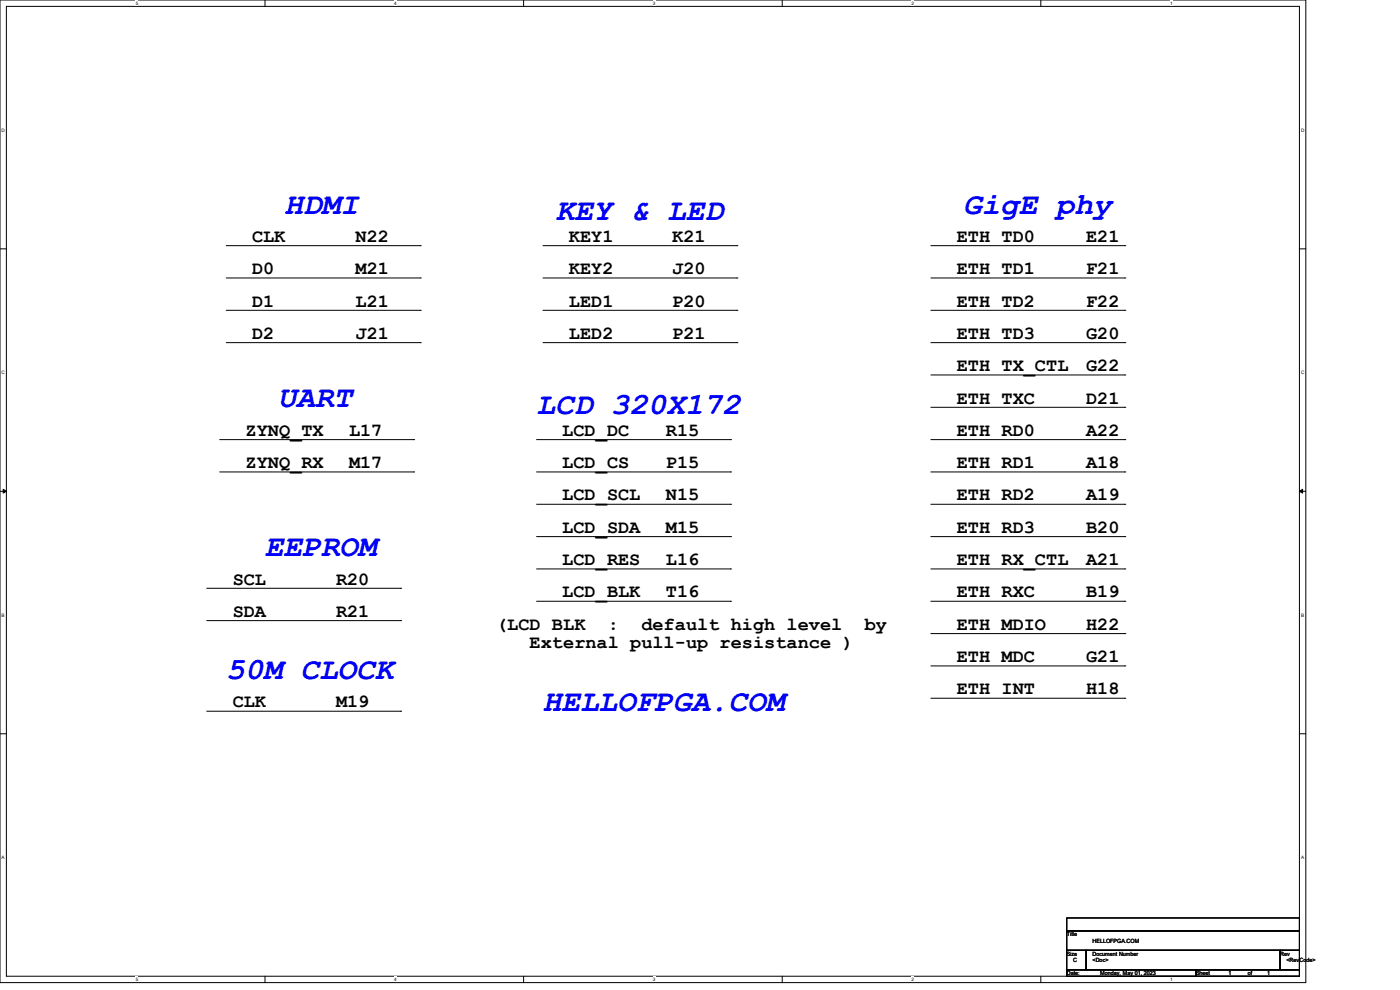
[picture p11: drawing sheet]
<svg xmlns="http://www.w3.org/2000/svg" width="297mm" height="210mm" viewBox="0 0 297 210" stroke-linecap="round" stroke-linejoin="round" font-family="sans-serif">
<defs><g id="words">
<g font-size="6.6" fill="#00f">
<text x="60.3" y="45.3">HDMI</text>
<text x="117.9" y="46.7">KEY &amp; LED</text>
<text x="204.3" y="45.3">GigE phy</text>
<text x="59" y="86.4">UART</text>
<text x="113.8" y="87.8">LCD 320X172</text>
<text x="56.2" y="118">EEPROM</text>
<text x="48" y="144.1">50M CLOCK</text>
<text x="115.2" y="150.9">HELLOFPGA.COM</text>
</g>
<g font-size="3.9">
<text x="53.5" y="51.3">CLK</text>
<text x="75.4" y="51.3">N22</text>
<text x="120.7" y="51.3">KEY1</text>
<text x="142.6" y="51.3">K21</text>
<text x="203" y="51.3">ETH TD0</text>
<text x="230.4" y="51.3">E21</text>
<text x="53.5" y="58.2">D0</text>
<text x="75.4" y="58.2">M21</text>
<text x="120.7" y="58.2">KEY2</text>
<text x="142.6" y="58.2">J20</text>
<text x="203" y="58.2">ETH TD1</text>
<text x="230.4" y="58.2">F21</text>
<text x="53.5" y="65">D1</text>
<text x="75.4" y="65">L21</text>
<text x="120.7" y="65">LED1</text>
<text x="142.6" y="65">P20</text>
<text x="203" y="65">ETH TD2</text>
<text x="230.4" y="65">F22</text>
<text x="53.5" y="71.9">D2</text>
<text x="75.4" y="71.9">J21</text>
<text x="120.7" y="71.9">LED2</text>
<text x="142.6" y="71.9">P21</text>
<text x="203" y="71.9">ETH TD3</text>
<text x="230.4" y="71.9">G20</text>
<text x="203" y="78.7">ETH TX_CTL</text>
<text x="230.4" y="78.7">G22</text>
<text x="203" y="85.6">ETH TXC</text>
<text x="230.4" y="85.6">D21</text>
<text x="52.1" y="92.5">ZYNQ_TX</text>
<text x="74" y="92.5">L17</text>
<text x="119.3" y="92.5">LCD_DC</text>
<text x="141.3" y="92.5">R15</text>
<text x="203" y="92.5">ETH RD0</text>
<text x="230.4" y="92.5">A22</text>
<text x="52.1" y="99.3">ZYNQ_RX</text>
<text x="74" y="99.3">M17</text>
<text x="119.3" y="99.3">LCD_CS</text>
<text x="141.3" y="99.3">P15</text>
<text x="203" y="99.3">ETH RD1</text>
<text x="230.4" y="99.3">A18</text>
<text x="119.3" y="106.2">LCD_SCL</text>
<text x="141.3" y="106.2">N15</text>
<text x="203" y="106.2">ETH RD2</text>
<text x="230.4" y="106.2">A19</text>
<text x="119.3" y="113">LCD_SDA</text>
<text x="141.3" y="113">M15</text>
<text x="203" y="113">ETH RD3</text>
<text x="230.4" y="113">B20</text>
<text x="119.3" y="119.9">LCD_RES</text>
<text x="141.3" y="119.9">L16</text>
<text x="203" y="119.9">ETH RX_CTL</text>
<text x="230.4" y="119.9">A21</text>
<text x="49.4" y="124">SCL</text>
<text x="71.3" y="124">R20</text>
<text x="49.4" y="130.9">SDA</text>
<text x="71.3" y="130.9">R21</text>
<text x="119.3" y="126.7">LCD_BLK</text>
<text x="141.3" y="126.7">T16</text>
<text x="203" y="126.7">ETH RXC</text>
<text x="230.4" y="126.7">B19</text>
<text x="105.2" y="133.6">(LCD BLK</text>
<text x="112.4" y="137.5">External pull-up resistance )</text>
<text x="128.9" y="133.6">:</text>
<text x="136.1" y="133.6">default high level</text>
<text x="183.5" y="133.6">by</text>
<text x="203" y="133.6">ETH MDIO</text>
<text x="230.4" y="133.6">H22</text>
<text x="203" y="140.5">ETH MDC</text>
<text x="230.4" y="140.5">G21</text>
<text x="203" y="147.3">ETH INT</text>
<text x="230.4" y="147.3">H18</text>
<text x="49.4" y="150">CLK</text>
<text x="71.3" y="150">M19</text>
</g>
<g font-size="1.2">
<text x="226.3" y="198.6">Title</text>
<text x="226.3" y="202.7">Size</text>
<text x="231.8" y="200">HELLOFPGA.COM</text>
<text x="231.8" y="202.7">Document Number</text>
<text x="271.6" y="202.7">Rev</text>
<text x="226.3" y="206.9">Date:</text>
<text x="227.7" y="204.1">C</text>
<text x="231.8" y="204.1">&lt;Doc&gt;</text>
<text x="233.4" y="206.9">Monday, May 01, 2023</text>
<text x="253.7" y="206.9">Sheet</text>
<text x="260.6" y="206.9">1</text>
<text x="264.7" y="206.9">of</text>
<text x="268.8" y="206.9">1</text>
<text x="272.9" y="204.1">&lt;RevCode&gt;</text>
</g>
<g font-size="1">
<text x="28.8" y="1">5</text>
<text x="83.7" y="1">4</text>
<text x="138.5" y="1">3</text>
<text x="193.4" y="1">2</text>
<text x="248.2" y="1">1</text>
<text x=".3" y="27.9">D</text>
<text x="276" y="27.9">D</text>
<text x=".3" y="79.4">C</text>
<text x="276" y="79.4">C</text>
<text x=".3" y="130.8">B</text>
<text x="276" y="130.8">B</text>
<text x=".3" y="182.2">A</text>
<text x="276" y="182.2">A</text>
<text x="28.8" y="208.1">5</text>
<text x="83.7" y="208.1">4</text>
<text x="138.5" y="208.1">3</text>
<text x="193.4" y="208.1">2</text>
<text x="248.2" y="208.1">1</text>
</g>
</g></defs>
<path d="M0 0h277v208.4h-277zM1.4 1.4h274.3v205.7h-274.3z" fill="none" stroke="#000" stroke-width=".21"/>
<g fill="#fff">
<path d="M28.8 .1h.5v1.1h-.5z"/>
<path d="M28.8 207.2h.5v1.1h-.5z"/>
</g>
<path d="M56.2 0v1.4M56.2 207.1v1.3" fill="none" stroke="#000" stroke-width=".21"/>
<g fill="#fff">
<path d="M83.7 .1h.5v1.1h-.5z"/>
<path d="M83.7 207.2h.5v1.1h-.5z"/>
</g>
<path d="M111.1 0v1.4M111.1 207.1v1.3" fill="none" stroke="#000" stroke-width=".21"/>
<g fill="#fff">
<path d="M138.5 .1h.6v1.1h-.6z"/>
<path d="M138.5 207.2h.6v1.1h-.6z"/>
</g>
<path d="M165.9 0v1.4M165.9 207.1v1.3" fill="none" stroke="#000" stroke-width=".21"/>
<g fill="#fff">
<path d="M193.4 .1h.5v1.1h-.5z"/>
<path d="M193.4 207.2h.5v1.1h-.5z"/>
</g>
<path d="M220.8 0v1.4M220.8 207.1v1.3" fill="none" stroke="#000" stroke-width=".21"/>
<g fill="#fff">
<path d="M248.2 .1h.6v1.1h-.6z"/>
<path d="M248.2 207.2h.6v1.1h-.6z"/>
<path d="M.3 27.1h.8v1.1h-.8z"/>
<path d="M276 27.1h.7v1.1h-.7z"/>
<path d="M.3 78.5h.8v1.1h-.8z"/>
<path d="M276 78.5h.7v1.1h-.7z"/>
</g>
<path d="M0 52.8h1.4M275.7 52.8h1.3" fill="none" stroke="#000" stroke-width=".21"/>
<g fill="#fff">
<path d="M.3 129.9h.7v1.1h-.7z"/>
<path d="M276 129.9h.6v1.1h-.6z"/>
</g>
<path d="M0 104.2h1.4M275.7 104.2h1.3" fill="none" stroke="#000" stroke-width=".21"/>
<path d="M.7 103.8l.7 .4-.7 .4zM275.7 104.2l.7-.4v.8z" fill="#000" stroke="#000" stroke-width=".21"/>
<g fill="#fff">
<path d="M.3 181.4h.7v1.1h-.7z"/>
<path d="M276 181.4h.6v1.1h-.6z"/>
</g>
<g fill="none" stroke="#000" stroke-width=".21">
<path d="M48 52.1h41.2M48 59h41.2M89.2 52.1h.1M89.2 59h.1M115.2 52.1h41.1M115.2 59h41.1M156.3 52.1h.1M156.3 59h.1M197.5 52.1h41.1M197.5 59h41.1M238.6 52.1h.1M238.6 59h.1"/>
<path d="M48 65.8h41.2M48 72.7h41.2M89.2 65.8h.1M89.2 72.7h.1M115.2 65.8h41.1M115.2 72.7h41.1M156.3 65.8h.1M156.3 72.7h.1M197.5 65.8h41.1M197.5 72.7h41.1M197.5 79.5h41.1M238.6 65.8h.1"/>
<path d="M238.6 72.7h.1M238.6 79.5h.1M46.6 93.3h41.2M87.8 93.3h.1M113.8 93.3h41.2M155 93.3h.1M197.5 86.4h41.1M197.5 93.3h41.1M238.6 86.4h.1M238.6 93.3h.1M46.6 100.1h41.2M87.8 100.1h.1"/>
<path d="M113.8 100.1h41.2M113.8 107h41.2M113.8 113.8h41.2M155 100.1h.1M155 107h.1M155 113.8h.1M197.5 100.1h41.1M197.5 107h41.1M197.5 113.8h41.1M238.6 100.1h.1M238.6 107h.1M238.6 113.8h.1"/>
<path d="M43.9 124.8h41.1M43.9 131.7h41.1M85 124.8h.1M85 131.7h.1M113.8 120.7h41.2M113.8 127.6h41.2M155 120.7h.1M155 127.6h.1M197.5 120.7h41.1M197.5 127.6h41.1M197.5 134.4h41.1M238.6 120.7h.1"/>
<path d="M238.6 127.6h.1M238.6 134.4h.1M0 155.7h1.4M43.9 150.9h41.1M85 150.9h.1M197.5 141.3h41.1M197.5 148.1h41.1M238.6 141.3h.1M238.6 148.1h.1M275.7 155.7h1.3M226.3 194.7h49.4v2.8h-49.4zM226.3 197.5h49.4v4.1h-49.4z"/>
<path d="M226.3 201.6h4.1v4.1h-4.1zM226.3 205.7h27.4v1.4h-27.4zM230.4 201.6h41.2v4.1h-41.2zM253.7 205.7h22v1.4h-22zM271.6 201.6h4.1v4.1h-4.1z"/>
</g>
<use href="#words"/>
</svg>
